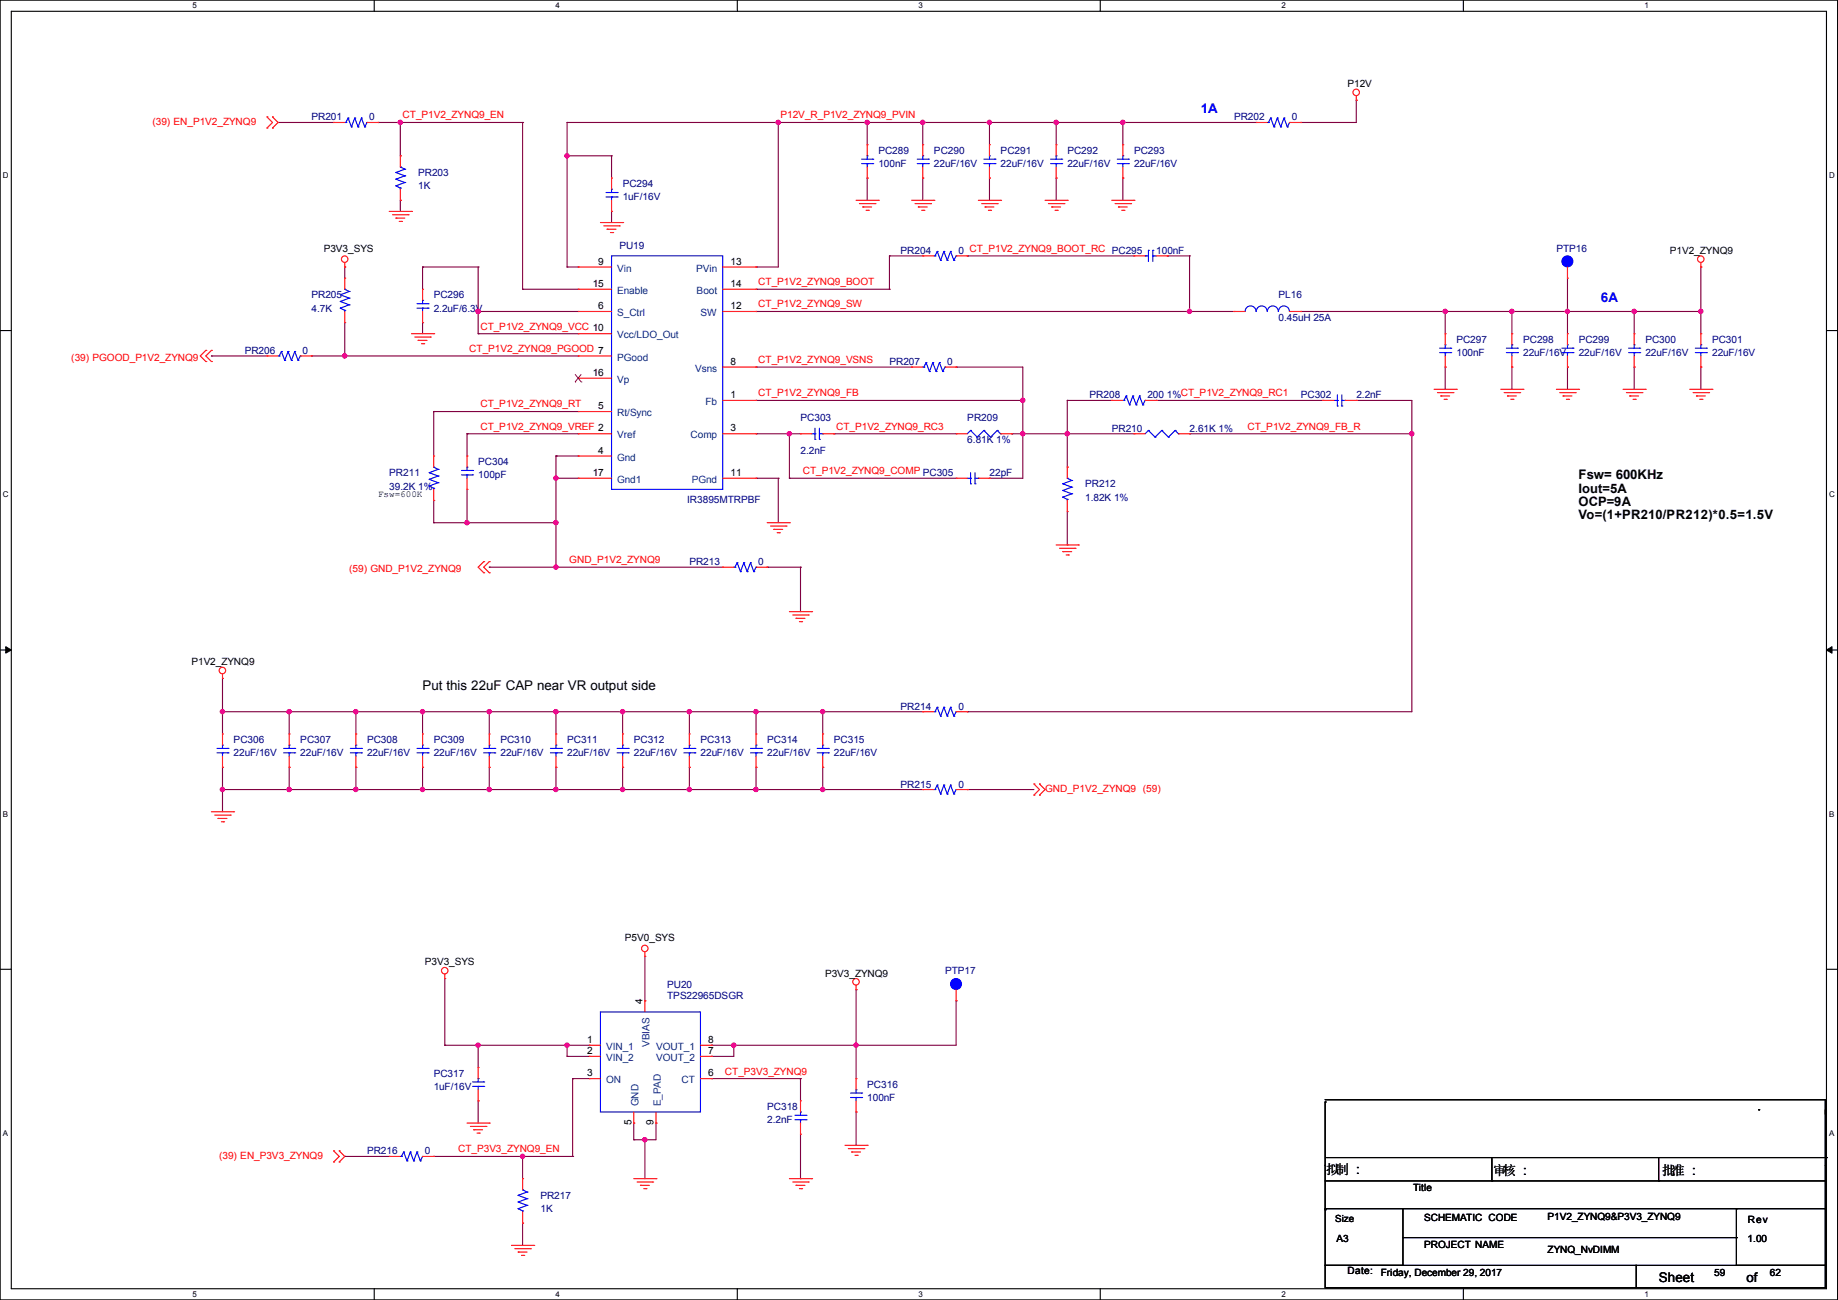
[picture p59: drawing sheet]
<svg xmlns="http://www.w3.org/2000/svg" width="420mm" height="297mm" viewBox="0 0 420 297" stroke-linecap="round" stroke-linejoin="round" font-family="sans-serif">
<defs><g id="words">
<g font-size="3" fill="#00f">
<text x="274.4" y="25.7">1A</text>
<text x="365.8" y="68.9">6A</text>
</g>
<g font-size="3">
<text x="360.7" y="109.5">Fsw= 600KHz</text>
<text x="360.7" y="112.6">Iout=5A</text>
<text x="360.7" y="115.6">OCP=9A</text>
<text x="360.7" y="118.7">Vo=(1+PR210/PR212)*0.5=1.5V</text>
<text x="96.6" y="157.7">Put this 22uF CAP near VR output side</text>
<text x="303.1" y="268.2">拟制 :::</text>
<text x="303.1" y="268.2">拟制</text>
<text x="341.2" y="268.5">审核 :::</text>
<text x="341.2" y="268.5">审核</text>
<text x="379.8" y="268.5">批准 :::</text>
<text x="379.8" y="268.5">批准</text>
<text x="379" y="292.9">Sheet</text>
<text x="399.1" y="292.8">of</text>
</g>
<g font-size="2.3">
<text x="307.9" y="19.9">P12V</text>
<text x="74" y="57.5">P3V3_SYS</text>
<text x="381.6" y="58">P1V2_ZYNQ9</text>
<text x="135.4" y="65.5">15</text>
<text x="136.7" y="60.5">9</text>
<text x="166.9" y="60.5">13</text>
<text x="166.9" y="65.5">14</text>
<text x="136.7" y="70.6">6</text>
<text x="166.9" y="70.6">12</text>
<text x="166.9" y="83.3">8</text>
<text x="135.4" y="85.9">16</text>
<text x="136.7" y="93.5">5</text>
<text x="166.9" y="90.9">1</text>
<text x="166.9" y="98.6">3</text>
<text x="136.7" y="103.6">4</text>
<text x="135.4" y="108.7">17</text>
<text x="166.9" y="108.7">11</text>
<text x="43.7" y="152">P1V2_ZYNQ9</text>
<text x="142.8" y="215">P5V0_SYS</text>
<text x="97.1" y="220.6">P3V3_SYS</text>
<text x="188.5" y="223.1">P3V3_ZYNQ9</text>
<text x="146.8" y="229.4" transform="rotate(-90 146.8 229.4)">4</text>
<text x="134.2" y="238.3">1</text>
<text x="161.8" y="238.3">8</text>
<text x="134.2" y="240.8">2</text>
<text x="134.2" y="245.9">3</text>
<text x="161.8" y="245.9">6</text>
<text x="161.8" y="240.8">7</text>
<text x="144.3" y="257.1" transform="rotate(-90 144.3 257.1)">5</text>
<text x="149.4" y="257.1" transform="rotate(-90 149.4 257.1)">9</text>
<text x="322.9" y="272.1">Title</text>
<text x="325.4" y="279">SCHEMATIC CODE</text>
<text x="353.6" y="278.7">P1V2_ZYNQ9&amp;P3V3_ZYNQ9</text>
<text x="399.4" y="279.5">Rev</text>
<text x="305.4" y="283.8">A3</text>
<text x="325.4" y="285.1">PROJECT NAME</text>
<text x="353.6" y="286.3">ZYNQ_NvDIMM</text>
<text x="399.4" y="283.8">1.00</text>
<text x="307.9" y="291.2">Date:</text>
<text x="315.5" y="291.4">Friday, December 29, 2017</text>
<text x="391.7" y="291.4">59</text>
<text x="404.4" y="291.4">62</text>
</g>
<g font-size="2.3" fill="#f00">
<text x="34.8" y="28.5">(39) EN_P1V2_ZYNQ9</text>
<text x="92" y="27.1">CT_P1V2_ZYNQ9_EN</text>
<text x="178.4" y="27.1">P12V_R_P1V2_ZYNQ9_PVIN</text>
<text x="173.3" y="65.2">CT_P1V2_ZYNQ9_BOOT</text>
<text x="173.3" y="70.2">CT_P1V2_ZYNQ9_SW</text>
<text x="109.8" y="75.3">CT_P1V2_ZYNQ9_VCC 10</text>
<text x="16.3" y="82.4">(39) PGOOD_P1V2_ZYNQ9</text>
<text x="107.2" y="80.4">CT_P1V2_ZYNQ9_PGOOD 7</text>
<text x="173.3" y="82.9">CT_P1V2_ZYNQ9_VSNS</text>
<text x="109.8" y="93.1">CT_P1V2_ZYNQ9_RT</text>
<text x="173.3" y="90.6">CT_P1V2_ZYNQ9_FB</text>
<text x="109.8" y="98.2">CT_P1V2_ZYNQ9_VREF 2</text>
<text x="191.1" y="98.2">CT_P1V2_ZYNQ9_RC3</text>
<text x="285" y="98.2">CT_P1V2_ZYNQ9_FB_R</text>
<text x="183.4" y="108.3">CT_P1V2_ZYNQ9_COMP PC305</text>
<text x="79.8" y="130.6">(59) GND_P1V2_ZYNQ9</text>
<text x="130.1" y="128.7">GND_P1V2_ZYNQ9</text>
<text x="238.8" y="180.9">GND_P1V2_ZYNQ9 (59)</text>
<text x="165.7" y="245.5">CT_P3V3_ZYNQ9</text>
<text x="104.7" y="263.3">CT_P3V3_ZYNQ9_EN</text>
<text x="50.1" y="264.8">(39) EN_P3V3_ZYNQ9</text>
</g>
<g font-size="2.3" fill="#000080">
<text x="71.2" y="27.5">PR201</text>
<text x="84.4" y="27.5">0</text>
<text x="282" y="27.5">PR202</text>
<text x="295.2" y="27.5">0</text>
<text x="200.7" y="35.1">PC289</text>
<text x="213.4" y="35.1">PC290</text>
<text x="228.7" y="35.1">PC291</text>
<text x="243.9" y="35.1">PC292</text>
<text x="259.1" y="35.1">PC293</text>
<text x="95.6" y="40.2">PR203</text>
<text x="200.7" y="38.2">100nF</text>
<text x="213.4" y="38.2">22uF/16V</text>
<text x="228.7" y="38.2">22uF/16V</text>
<text x="243.9" y="38.2">22uF/16V</text>
<text x="259.1" y="38.2">22uF/16V</text>
<text x="95.6" y="43.3">1K</text>
<text x="142.3" y="42.8">PC294</text>
<text x="142.3" y="45.8">1uF/16V</text>
<text x="141.5" y="57">PU19</text>
<text x="205.8" y="58">PR204</text>
<text x="219" y="58">0 CT_P1V2_ZYNQ9_BOOT_RC PC295</text>
<text x="264.2" y="58">100nF</text>
<text x="355.7" y="57.5">PTP16</text>
<text x="71.2" y="68.2">PR205</text>
<text x="71.2" y="71.2">4.7K</text>
<text x="99.1" y="68.2">PC296</text>
<text x="99.1" y="71.2">2.2uF/6.3V</text>
<text x="292.2" y="68.2">PL16</text>
<text x="292.2" y="73.2">0.45uH 25A</text>
<text x="55.9" y="80.9">PR206</text>
<text x="69.1" y="80.9">0</text>
<text x="203.3" y="83.4">PR207</text>
<text x="216.5" y="83.4">0</text>
<text x="332.8" y="78.3">PC297</text>
<text x="332.8" y="81.4">100nF</text>
<text x="348" y="78.3">PC298</text>
<text x="348" y="81.4">22uF/16V</text>
<text x="360.7" y="78.3">PC299</text>
<text x="360.7" y="81.4">22uF/16V</text>
<text x="376" y="78.3">PC300</text>
<text x="376" y="81.4">22uF/16V</text>
<text x="391.2" y="78.3">PC301</text>
<text x="391.2" y="81.4">22uF/16V</text>
<text x="249" y="91">PR208</text>
<text x="262.2" y="91">200 1%CT_P1V2_ZYNQ9_RC1</text>
<text x="297.2" y="91">PC302</text>
<text x="309.9" y="91">2.2nF</text>
<text x="182.9" y="96.1">PC303</text>
<text x="221" y="96.1">PR209</text>
<text x="221" y="101.2">6.81K 1%</text>
<text x="254.1" y="98.6">PR210</text>
<text x="271.8" y="98.6">2.61K 1%</text>
<text x="109.3" y="106.3">PC304</text>
<text x="182.9" y="103.7">2.2nF</text>
<text x="88.9" y="108.8">PR211</text>
<text x="88.9" y="111.8">39.2K 1%</text>
<text x="109.3" y="109.3">100pF</text>
<text x="226.1" y="108.8">22pF</text>
<text x="248" y="111.3">PR212</text>
<text x="157" y="114.9">IR3895MTRPBF</text>
<text x="248" y="114.4">1.82K 1%</text>
<text x="157.5" y="129.1">PR213</text>
<text x="173.3" y="129.1">0</text>
<text x="205.8" y="162.1">PR214</text>
<text x="219" y="162.1">0</text>
<text x="53.4" y="169.8">PC306</text>
<text x="53.4" y="172.8">22uF/16V</text>
<text x="68.6" y="169.8">PC307</text>
<text x="68.6" y="172.8">22uF/16V</text>
<text x="83.9" y="169.8">PC308</text>
<text x="83.9" y="172.8">22uF/16V</text>
<text x="99.1" y="169.8">PC309</text>
<text x="99.1" y="172.8">22uF/16V</text>
<text x="114.4" y="169.8">PC310</text>
<text x="114.4" y="172.8">22uF/16V</text>
<text x="129.6" y="169.8">PC311</text>
<text x="129.6" y="172.8">22uF/16V</text>
<text x="144.8" y="169.8">PC312</text>
<text x="144.8" y="172.8">22uF/16V</text>
<text x="160.1" y="169.8">PC313</text>
<text x="160.1" y="172.8">22uF/16V</text>
<text x="175.3" y="169.8">PC314</text>
<text x="175.3" y="172.8">22uF/16V</text>
<text x="190.6" y="169.8">PC315</text>
<text x="190.6" y="172.8">22uF/16V</text>
<text x="205.8" y="179.9">PR215</text>
<text x="219" y="179.9">0</text>
<text x="152.5" y="225.6">PU20</text>
<text x="216" y="222.6">PTP17</text>
<text x="152.5" y="228.2">TPS22965DSGR</text>
<text x="99.1" y="246">PC317</text>
<text x="99.1" y="249">1uF/16V</text>
<text x="198.2" y="248.5">PC316</text>
<text x="198.2" y="251.5">100nF</text>
<text x="175.3" y="253.6">PC318</text>
<text x="175.3" y="256.6">2.2nF</text>
<text x="83.9" y="263.7">PR216</text>
<text x="97.1" y="263.7">0</text>
<text x="123.5" y="273.9">PR217</text>
<text x="123.5" y="276.9">1K</text>
</g>
<g font-size="2.3" fill="#004080">
<text x="141" y="62.1">Vin</text>
<text x="159.1" y="62.1">PVin</text>
<text x="141" y="67.1">Enable</text>
<text x="159.2" y="67.1">Boot</text>
<text x="141" y="72.2">S_Ctrl</text>
<text x="141" y="77.3">Vcc/LDO_Out</text>
<text x="160.1" y="72.2">SW</text>
<text x="141" y="82.4">PGood</text>
<text x="141" y="87.5">Vp</text>
<text x="158.8" y="84.9">Vsns</text>
<text x="141" y="95.1">Rt/Sync</text>
<text x="161.2" y="92.5">Fb</text>
<text x="141" y="100.2">Vref</text>
<text x="157.8" y="100.2">Comp</text>
<text x="141" y="105.2">Gnd</text>
<text x="141" y="110.3">Gnd1</text>
<text x="158.1" y="110.3">PGnd</text>
<text x="138.5" y="239.9">VIN_1</text>
<text x="148.4" y="239.2" transform="rotate(-90 148.4 239.2)">VBIAS</text>
<text x="149.9" y="239.9">VOUT_1</text>
<text x="138.5" y="242.4">VIN_2</text>
<text x="149.9" y="242.4">VOUT_2</text>
<text x="138.5" y="247.5">ON</text>
<text x="155.8" y="247.5">CT</text>
<text x="145.9" y="252.8" transform="rotate(-90 145.9 252.8)">GND</text>
<text x="151" y="252.8" transform="rotate(-90 151 252.8)">E_PAD</text>
</g>
<text font-size="2.2" x="305.1" y="279.2">Size</text>
<text font-size="2.1" x="86.4" y="113.5">Fsw=600K</text>
<g font-size="1.8">
<text x="44" y="1.9">5</text>
<text x="127" y="1.9">4</text>
<text x="209.9" y="1.9">3</text>
<text x="292.9" y="1.9">2</text>
<text x="375.8" y="1.9">1</text>
<text x=".7" y="40.6">D</text>
<text x="418" y="40.6">D</text>
<text x=".7" y="113.6">C</text>
<text x="418" y="113.6">C</text>
<text x=".7" y="186.6">B</text>
<text x="418" y="186.6">B</text>
<text x=".7" y="259.5">A</text>
<text x="418" y="259.5">A</text>
<text x="44" y="296.3">5</text>
<text x="127" y="296.3">4</text>
<text x="209.9" y="296.3">3</text>
<text x="292.9" y="296.3">2</text>
<text x="375.8" y="296.3">1</text>
</g>
</g></defs>
<path d="M0 0h419.9v297h-419.9zM2.6 2.6h414.8v291.8h-414.8z" fill="none" stroke="#000" stroke-width=".25"/>
<g fill="#fff">
<path d="M44 .3h1v2h-1z"/>
<path d="M44 294.7h1v2h-1z"/>
</g>
<path d="M85.5 0v2.6M85.5 294.4v2.6" fill="none" stroke="#000" stroke-width=".25"/>
<g fill="#fff">
<path d="M127 .3h.9v2h-.9z"/>
<path d="M127 294.7h.9v2h-.9z"/>
</g>
<path d="M168.5 0v2.6M168.5 294.4v2.6" fill="none" stroke="#000" stroke-width=".25"/>
<g fill="#fff">
<path d="M209.9 .3h1v2h-1z"/>
<path d="M209.9 294.7h1v2h-1z"/>
</g>
<path d="M251.4 0v2.6M251.4 294.4v2.6" fill="none" stroke="#000" stroke-width=".25"/>
<g fill="#fff">
<path d="M292.9 .3h.9v2h-.9z"/>
<path d="M292.9 294.7h.9v2h-.9z"/>
</g>
<path d="M334.4 0v2.6M334.4 294.4v2.6" fill="none" stroke="#000" stroke-width=".25"/>
<g fill="#fff">
<path d="M375.8 .3h1v2h-1z"/>
<path d="M375.8 294.7h1v2h-1z"/>
<path d="M.7 39h1.2v2h-1.2z"/>
<path d="M418 39h1.3v2h-1.3z"/>
<path d="M.7 112h1.2v2h-1.2z"/>
<path d="M418 112h1.3v2h-1.3z"/>
</g>
<path d="M0 75.5h2.6M417.4 75.5h2.5" fill="none" stroke="#000" stroke-width=".25"/>
<g fill="#fff">
<path d="M.7 185h1.2v1.9h-1.2z"/>
<path d="M418 185h1.2v1.9h-1.2z"/>
</g>
<path d="M0 148.5h2.6M417.4 148.5h2.5" fill="none" stroke="#000" stroke-width=".25"/>
<path d="M1.3 147.7l1.3 .8-1.3 .7zM417.4 148.5l1.2-.8v1.5z" fill="#000" stroke="#000" stroke-width=".23"/>
<g fill="#fff">
<path d="M.7 257.9h1.2v2h-1.2z"/>
<path d="M418 257.9h1.2v2h-1.2z"/>
</g>
<g fill="none" stroke="#000" stroke-width=".25">
<path d="M0 221.4h2.6M417.4 221.4h2.5M302.8 251.8h.1M302.8 251.8v24.6M302.8 251.2h114.3M401.9 253.5h.1M417.1 251.2h.1M417.1 251.2v24.9M302.8 276.1h17.8v13h-17.8zM302.8 276.4h.1M302.8 269.8h114.3M303.1 264.5h114.3"/>
<path d="M320.6 276.1h76.2M340.9 269.8h.1M340.9 264.5v5.3M379 269.8h.1M379 264.5v5.3M396.8 276.1h20.3v13h-20.3zM396.8 276.1h.1M417.1 269.8h.1M417.1 266.2h.1M417.1 276.1h.1M417.4 264.5h.1M302.8 289.1h71.1v5.1h-71.1z"/>
<path d="M320.6 282.7h76.2M373.9 289.1h43.2v5.1h-43.2zM396.8 282.7h.1"/>
</g>
<g fill="none" stroke="#800040" stroke-width=".25">
<path d="M63.5 28h.1M63.5 28h12.7M86.4 28h.1M86.4 28h33M91.5 35.6h.1M91.5 28h.1M91.5 28v7.6M119.4 28h.1M119.4 28v38.1M129.6 35.6h.1M129.6 28h.1M129.6 28h157.5"/>
<path d="M129.6 28v33M129.6 35.6h10.1M139.7 35.6h.1M139.7 35.6v5.1M177.8 28h.1M177.8 28v33h-5M198.2 28h.1M198.2 28v5.1M210.9 28h.1M210.9 28v5.1M226.1 28h.1M226.1 28v5.1"/>
<path d="M241.3 28h.1M241.3 28v5.1M256.6 28h.1M256.6 28v5.1M297.2 28h.1M309.9 22.9h.1M309.9 22.9v5.1h-12.7M91.5 45.8h.1M91.5 45.8v2.5M139.7 48.3h.1M139.7 48.3v2.5M198.2 40.7h.1"/>
<path d="M198.2 40.7v5.1M203.2 58.5h.1M203.2 58.5h7.7M203.2 58.5v7.6M210.9 40.7h.1M210.9 40.7v5.1M221 58.5h.1M221 58.5h38.1M226.1 40.7h.1M226.1 40.7v5.1M241.3 40.7h.1M241.3 40.7v5.1"/>
<path d="M256.6 40.7h.1M256.6 40.7v5.1M266.7 58.5h.1M266.7 58.5h5.1M271.8 58.5h.1M271.8 58.5v12.7M78.8 61h.1M78.8 61v2.5M78.8 73.7v7.6M96.6 73.7h.1M96.6 61h.1M96.6 61v5.1"/>
<path d="M96.6 73.7v2.5M96.6 61h12.7M109.3 71.2h.1M109.3 61h.1M109.3 76.2h.1M109.3 71.2h22.8M109.3 61v15.2M109.3 76.2h22.8M119.4 66.1h.1M119.4 66.1h12.7M129.6 61h.1M129.6 61h2.5"/>
<path d="M172.8 66.1h.1M172.8 71.2h.1M172.8 61h.1M172.8 71.2h109.2M172.8 66.1h30.4M203.2 66.1h.1M271.8 71.2h.1M297.2 71.2h.1M297.2 71.2h91.5M330.2 71.2h.1M330.2 71.2v5M345.5 71.2h.1"/>
<path d="M345.5 71.2v5M358.2 71.2h.1M358.2 63.5v12.7M373.4 71.2h.1M373.4 71.2v5M388.7 61h.1M388.7 71.2h.1M388.7 61v15.2M48.3 81.3h.1M48.3 81.3h12.7M71.2 81.3h.1M71.2 81.3h60.9"/>
<path d="M78.8 81.3h.1M99.1 94h.1M99.1 94v10.2M99.1 94h33M106.7 99.1h.1M106.7 99.1h25.4M106.7 99.1v5.1M172.8 99.1h.1M172.8 91.5h.1M172.8 83.9h.1M172.8 99.1h10.1M172.8 91.5h60.9"/>
<path d="M172.8 83.9h35.5M180.4 99.1h.1M180.4 99.1v10.2M190.5 99.1h.1M190.5 99.1h28M218.5 83.9h.1M218.5 83.9h15.2v25.4h-7.6M231.2 99.1h.1M231.2 99.1h27.9M233.7 99.1h.1M233.7 91.5h.1M243.9 99.1h.1"/>
<path d="M243.9 91.5h.1M243.9 91.5v15.2M243.9 91.5h10.1M264.2 91.5h.1M264.2 91.5h38.1M271.8 99.1h.1M271.8 99.1h50.8M309.9 91.5h.1M309.9 91.5h12.7v71.1h-101.6M322.6 99.1h.1M330.2 83.9h.1M330.2 83.9v5"/>
<path d="M345.5 83.9h.1M345.5 83.9v5M358.2 83.9h.1M358.2 83.9v5M373.4 83.9h.1M373.4 83.9v5M388.7 83.9h.1M388.7 83.9v5M99.1 119.4h.1M99.1 114.3h.1M99.1 119.4h27.9M99.1 114.3v5.1"/>
<path d="M106.7 119.4h.1M106.7 111.8v7.6M127 109.3h.1M127 104.2h.1M127 119.4h.1M127 109.3h5.1M127 104.2h5.1M127 104.2v25.4M172.8 109.3h.1M172.8 109.3h5M177.8 109.3h.1M177.8 109.3v10.1"/>
<path d="M180.4 109.3h.1M180.4 109.3h38.1M226.1 109.3h.1M243.9 106.7h.1M243.9 116.9v7.6M111.8 129.6h.1M111.8 129.6h53.3M127 129.6h.1M175.3 129.6h.1M175.3 129.6h7.6M182.9 129.6h.1M182.9 129.6v10.1"/>
<path d="M243.9 124.5h.1M50.8 155v12.7M50.8 162.6h.1M50.8 175.3h.1M50.8 175.3v10.2M50.8 162.6h160.1M66.1 162.6h.1M66.1 175.3h.1M66.1 162.6v5.1M66.1 175.3v5.1M81.3 162.6h.1M81.3 175.3h.1"/>
<path d="M81.3 162.6v5.1M81.3 175.3v5.1M96.6 162.6h.1M96.6 175.3h.1M96.6 162.6v5.1M96.6 175.3v5.1M111.8 162.6h.1M111.8 175.3h.1M111.8 162.6v5.1M111.8 175.3v5.1M127 162.6h.1M127 175.3h.1"/>
<path d="M127 162.6v5.1M127 175.3v5.1M142.3 162.6h.1M142.3 175.3h.1M142.3 162.6v5.1M142.3 175.3v5.1M157.5 162.6h.1M157.5 175.3h.1M157.5 162.6v5.1M157.5 175.3v5.1M172.8 162.6h.1M172.8 175.3h.1"/>
<path d="M172.8 162.6v5.1M172.8 175.3v5.1M188 162.6h.1M188 175.3h.1M188 162.6v5.1M188 175.3v5.1M221 162.6h.1M50.8 180.4h.1M50.8 180.4h160.1M66.1 180.4h.1M81.3 180.4h.1M96.6 180.4h.1"/>
<path d="M111.8 180.4h.1M127 180.4h.1M142.3 180.4h.1M157.5 180.4h.1M172.8 180.4h.1M188 180.4h.1M221 180.4h.1M221 180.4h15.3M147.4 218.5v10.1M101.6 238.8h.1M101.6 238.8h33.1M101.6 223.6v15.2"/>
<path d="M109.3 238.8h.1M109.3 238.8v5.1M129.6 238.8h.1M129.6 238.8v2.5M147.4 228.6h.1M162.6 238.8h.1M167.7 238.8h.1M167.7 238.8v2.5h-5.1M195.6 238.8h.1M195.6 226.1h.1M195.6 226.1v20.3M218.5 228.6h.1"/>
<path d="M218.5 228.6v10.2h-55.9M109.3 251.5h.1M109.3 251.5v5.1M129.6 241.3h.1M129.6 241.3h5.1M130.9 246.4h.1M130.9 246.4h3.8M130.9 246.4v17.8M144.8 256.6h.1M144.8 256.6v3.8M149.9 256.6h.1M149.9 256.6v3.8h-5.1"/>
<path d="M162.6 246.4h.1M162.6 241.3h.1M162.6 246.4h20.3M182.9 246.4h.1M182.9 246.4v5.1M182.9 259.1v10.2M195.6 254h.1M195.6 254v7.7M78.8 264.2h.1M78.8 264.2h10.1M99.1 264.2h.1M99.1 264.2h31.8"/>
<path d="M119.4 279.4h.1M119.4 264.2h.1M119.4 264.2v5.1M119.4 279.4v5.1M130.9 264.2h.1M144.8 260.4h.1M147.4 260.4h.1M147.4 260.4v8.9M182.9 269.3h.1"/>
</g>
<g fill="#f0f" stroke="#f0f" stroke-width=".25">
<circle cx="177.8" cy="28" r=".49"/>
<circle cx="330.2" cy="71.1" r=".49"/>
<circle cx="243.9" cy="99.1" r=".49"/>
<circle cx="127" cy="119.4" r=".49"/>
<circle cx="106.7" cy="119.4" r=".49"/>
<circle cx="109.2" cy="71.1" r=".49"/>
<circle cx="78.8" cy="81.3" r=".49"/>
<circle cx="127" cy="129.6" r=".49"/>
<circle cx="241.3" cy="28" r=".49"/>
<circle cx="256.6" cy="28" r=".49"/>
<circle cx="373.4" cy="71.1" r=".49"/>
<circle cx="358.2" cy="71.1" r=".49"/>
<circle cx="180.4" cy="99.1" r=".49"/>
<circle cx="233.7" cy="91.5" r=".49"/>
<circle cx="271.8" cy="71.1" r=".49"/>
<circle cx="233.7" cy="99.1" r=".49"/>
<circle cx="129.6" cy="35.6" r=".49"/>
<circle cx="226.1" cy="28" r=".49"/>
<circle cx="210.8" cy="28" r=".49"/>
<circle cx="345.5" cy="71.1" r=".49"/>
<circle cx="388.6" cy="71.1" r=".49"/>
<circle cx="127" cy="109.2" r=".49"/>
<circle cx="198.1" cy="28" r=".49"/>
<circle cx="91.5" cy="28" r=".49"/>
<circle cx="195.6" cy="238.8" r=".49"/>
<circle cx="109.2" cy="238.8" r=".49"/>
<circle cx="129.6" cy="238.8" r=".49"/>
<circle cx="119.4" cy="264.2" r=".49"/>
<circle cx="147.3" cy="260.4" r=".49"/>
<circle cx="167.7" cy="238.8" r=".49"/>
<circle cx="66.1" cy="162.6" r=".49"/>
<circle cx="50.8" cy="162.6" r=".49"/>
<circle cx="81.3" cy="162.6" r=".49"/>
<circle cx="142.3" cy="162.6" r=".49"/>
<circle cx="127" cy="162.6" r=".49"/>
<circle cx="188" cy="162.6" r=".49"/>
<circle cx="172.7" cy="162.6" r=".49"/>
<circle cx="157.5" cy="162.6" r=".49"/>
<circle cx="111.8" cy="162.6" r=".49"/>
<circle cx="96.5" cy="162.6" r=".49"/>
<circle cx="66.1" cy="180.4" r=".49"/>
<circle cx="50.8" cy="180.4" r=".49"/>
<circle cx="81.3" cy="180.4" r=".49"/>
<circle cx="111.8" cy="180.4" r=".49"/>
<circle cx="96.5" cy="180.4" r=".49"/>
<circle cx="142.3" cy="180.4" r=".49"/>
<circle cx="127" cy="180.4" r=".49"/>
<circle cx="172.7" cy="180.4" r=".49"/>
<circle cx="157.5" cy="180.4" r=".49"/>
<circle cx="188" cy="180.4" r=".49"/>
<circle cx="322.6" cy="99.1" r=".49"/>
</g>
<g fill="none" stroke="#f00" stroke-width=".25">
<path d="M61 26.7h.1M61 29.3h.1M61 26.7l1.3 1.3-1.3 1.3M62.3 29.3h.1M62.3 26.7h.1M62.3 26.7l1.2 1.3-1.2 1.3M76.2 28h.1M76.2 28h2.6M83.9 28h2.5M86.4 28h.1M91.5 35.6h.1M91.5 35.6v2.5"/>
<path d="M198.2 33.1h.1M198.2 33.1v2.5M198.2 38.1v2.6M210.9 33.1h.1M210.9 33.1v2.5M210.9 38.1v2.6M226.1 33.1h.1M226.1 33.1v2.5M226.1 38.1v2.6M241.3 33.1h.1M241.3 33.1v2.5M241.3 38.1v2.6"/>
<path d="M256.6 33.1h.1M256.6 33.1v2.5M256.6 38.1v2.6M287.1 28h.1M287.1 28h2.5M294.7 28h2.5M297.2 28h.1M309.9 22.9h.1M309.9 21.9v1M78.8 60v1M88.9 48.3h5.1M89.7 49.1h3.6"/>
<path d="M90.5 49.8h.1M90.5 49.8h2M91.2 50.6h.5M91.5 45.8h.1M91.5 43.2v2.6M91.7 50.6h.1M93.3 49.1h.1M94 48.3h.1M137.2 50.8h5.1M138 51.6h3.5M138.7 52.4h.1M138.7 52.4h2.1"/>
<path d="M139.5 53.1h.5M139.7 48.3h.1M139.7 40.7h.1M139.7 40.7v2.5M139.7 45.8v2.5M140 53.1h.1M141.5 51.6h.1M142.3 50.8h.1M195.6 45.8h5.1M196.4 46.5h3.5M197.1 47.3h.1M197.1 47.3h2.1"/>
<path d="M197.9 48h.5M198.2 40.7h.1M198.4 48h.1M199.9 46.5h.1M200.7 45.8h.1M208.3 45.8h5.1M209.1 46.5h3.5M209.8 47.3h.1M209.8 47.3h2.1M210.6 48h.5M210.9 40.7h.1M210.9 58.5h.1"/>
<path d="M210.9 58.5h2.5M211.1 48h.1M212.6 46.5h.1M213.4 45.8h.1M218.5 58.5h2.5M221 58.5h.1M223.6 45.8h5M224.3 46.5h3.6M225.1 47.3h.1M225.1 47.3h2M225.8 48h.6M226.1 40.7h.1"/>
<path d="M226.4 48h.1M227.9 46.5h.1M228.6 45.8h.1M238.8 45.8h5.1M239.6 46.5h3.5M240.3 47.3h.1M240.3 47.3h2.1M241.1 48h.5M241.3 40.7h.1M241.6 48h.1M243.1 46.5h.1M243.9 45.8h.1"/>
<path d="M254 45.8h5.1M254.8 46.5h3.6M255.6 47.3h.1M255.6 47.3h2M256.3 48h.5M256.6 40.7h.1M256.8 48h.1M258.4 46.5h.1M259.1 45.8h.1M259.1 58.5h.1M259.1 58.5h2.6M264.2 58.5h2.5"/>
<path d="M266.7 58.5h.1M388.7 60v1M78.8 61h.1M78.8 73.7h.1M78.8 63.5h.1M78.8 63.5v2.6M78.8 71.2v2.5M94 76.2h5.1M94.8 77h3.5M95.5 77.8h.1M95.5 77.8h2.1M96.3 78.5h.5"/>
<path d="M96.6 73.7h.1M96.6 66.1h.1M96.6 66.1v2.5M96.6 71.2v2.5M96.8 78.5h.1M98.3 77h.1M99.1 76.2h.1M132.1 71.2h.1M132.1 61h.1M132.1 76.2h.1M132.1 66.1h.1M132.1 76.2h7.6"/>
<path d="M132.1 71.2h7.6M132.1 61h7.6M132.1 66.1h7.6M165.1 71.2h7.7M165.1 61h7.7M165.1 66.1h7.7M172.8 71.2h.1M172.8 61h.1M172.8 66.1h.1M282 71.2h.1M282 71.2h2.5M294.7 71.2h2.5"/>
<path d="M297.2 71.2h.1M330.2 76.2h.1M330.2 76.2v2.6M345.5 76.2h.1M345.5 76.2v2.6M358.2 76.2h.1M358.2 63.5h.1M358.2 61v2.5M358.2 76.2v2.6M373.4 76.2h.1M373.4 76.2v2.6M388.7 61h.1"/>
<path d="M388.7 76.2h.1M388.7 76.2v2.6M47 80.1h.1M47 82.6h.1M47 80.1l-1.2 1.2 1.2 1.3M48.3 80.1h.1M48.3 82.6h.1M48.3 80.1l-1.3 1.2 1.3 1.3M61 81.3h.1M61 81.3h2.5M68.6 81.3h2.6M71.2 81.3h.1"/>
<path d="M132.1 99.1h.1M132.1 94h.1M132.1 81.3h.1M132.1 86.4h.1M132.1 99.1h7.6M132.1 81.3h7.6M132.1 94h7.6M132.1 86.4h7.6M165.1 91.5h7.7M165.1 99.1h7.7M165.1 83.9h7.7M172.8 91.5h.1"/>
<path d="M172.8 99.1h.1M172.8 83.9h.1M182.9 99.1h.1M182.9 99.1h2.6M188 99.1h2.5M190.5 99.1h.1M208.3 83.9h.1M208.3 83.9h2.6M215.9 83.9h2.6M218.5 99.1h.1M218.5 83.9h.1M218.5 99.1h2.5"/>
<path d="M228.6 99.1h2.6M231.2 99.1h.1M254 91.5h.1M254 91.5h2.6M259.1 99.1h.1M259.1 99.1h2.6M261.7 91.5h2.5M264.2 91.5h.1M269.3 99.1h2.5M271.8 99.1h.1M302.3 91.5h.1M302.3 91.5h2.5"/>
<path d="M307.4 91.5h2.5M309.9 91.5h.1M327.7 88.9h5.1M328.5 89.7h3.5M329.2 90.5h.1M329.2 90.5h2.1M330 91.2h.5M330.2 83.9h.1M330.2 81.3v2.6M330.5 91.2h.1M332 89.7h.1M332.8 88.9h.1"/>
<path d="M342.9 88.9h5.1M343.7 89.7h3.6M344.5 90.5h.1M344.5 90.5h2M345.2 91.2h.5M345.5 83.9h.1M345.5 81.3v2.6M345.7 91.2h.1M347.3 89.7h.1M348 88.9h.1M355.6 88.9h5.1M356.4 89.7h3.6"/>
<path d="M357.2 90.5h.1M357.2 90.5h2M357.9 91.2h.5M358.2 83.9h.1M358.2 81.3v2.6M358.4 91.2h.1M360 89.7h.1M360.7 88.9h.1M370.9 88.9h5.1M371.6 89.7h3.6M372.4 90.5h.1M372.4 90.5h2"/>
<path d="M373.2 91.2h.5M373.4 83.9h.1M373.4 81.3v2.6M373.7 91.2h.1M375.2 89.7h.1M376 88.9h.1M386.1 88.9h5.1M386.9 89.7h3.5M387.6 90.5h.1M387.6 90.5h2.1M388.4 91.2h.5M388.7 83.9h.1"/>
<path d="M388.7 81.3v2.6M388.9 91.2h.1M390.4 89.7h.1M391.2 88.9h.1M99.1 114.3h.1M99.1 104.2h.1M99.1 104.2v2.5M99.1 111.8v2.5M106.7 111.8h.1M106.7 104.2h.1M106.7 104.2v2.5M106.7 109.3v2.5"/>
<path d="M132.1 104.2h.1M132.1 109.3h.1M132.1 109.3h7.6M132.1 104.2h7.6M165.1 109.3h7.7M172.8 109.3h.1M175.3 119.4h5.1M180.4 119.4h.1M218.5 109.3h.1M218.5 109.3h2.5M223.6 109.3h2.5M226.1 109.3h.1"/>
<path d="M243.9 116.9h.1M243.9 106.7h.1M243.9 106.7v2.6M243.9 114.3v2.6M110.5 128.3h.1M110.5 130.9h.1M110.5 128.3l-1.2 1.3 1.2 1.3M111.8 128.3h.1M111.8 130.9h.1M111.8 128.3l-1.3 1.3 1.3 1.3M165.1 129.6h.1M165.1 129.6h2.6"/>
<path d="M172.8 129.6h2.5M175.3 129.6h.1M176.1 120.2h3.5M176.8 120.9h.1M176.8 120.9h2.1M177.6 121.7h.5M178.1 121.7h.1M179.6 120.2h.1M180.4 139.7h5.1M185.5 139.7h.1M241.3 124.5h5.1M242.1 125.3h3.6"/>
<path d="M242.9 126h.1M242.9 126h2M243.6 126.8h.5M244.1 126.8h.1M245.7 125.3h.1M246.4 124.5h.1M50.8 155h.1M50.8 154v1M181.1 140.5h3.6M181.9 141.3h.1M181.9 141.3h2M182.7 142h.5"/>
<path d="M183.2 142h.1M184.7 140.5h.1M50.8 175.3h.1M50.8 167.7h.1M50.8 167.7v2.5M50.8 172.8v2.5M66.1 175.3h.1M66.1 167.7h.1M66.1 167.7v2.5M66.1 172.8v2.5M81.3 175.3h.1M81.3 167.7h.1"/>
<path d="M81.3 167.7v2.5M81.3 172.8v2.5M96.6 175.3h.1M96.6 167.7h.1M96.6 167.7v2.5M96.6 172.8v2.5M111.8 175.3h.1M111.8 167.7h.1M111.8 167.7v2.5M111.8 172.8v2.5M127 175.3h.1M127 167.7h.1"/>
<path d="M127 167.7v2.5M127 172.8v2.5M142.3 175.3h.1M142.3 167.7h.1M142.3 167.7v2.5M142.3 172.8v2.5M157.5 175.3h.1M157.5 167.7h.1M157.5 167.7v2.5M157.5 172.8v2.5M172.8 175.3h.1M172.8 167.7h.1"/>
<path d="M172.8 167.7v2.5M172.8 172.8v2.5M188 175.3h.1M188 167.7h.1M188 167.7v2.5M188 172.8v2.5M210.9 162.6h.1M210.9 162.6h2.5M218.5 162.6h2.5M221 162.6h.1M236.3 179.1h.1M236.3 179.1l1.2 1.3-1.2 1.3"/>
<path d="M237.5 179.1h.1M237.5 179.1l1.3 1.3-1.3 1.3M48.3 185.5h5.1M49.1 186.2h3.5M49.8 187h.1M49.8 187h2.1M50.6 187.7h.5M51.1 187.7h.1M52.6 186.2h.1M53.4 185.5h.1M210.9 180.4h.1M210.9 180.4h2.5"/>
<path d="M218.5 180.4h2.5M221 180.4h.1M236.3 181.7h.1M237.5 181.7h.1M147.4 218.5h.1M147.4 217.5v1M101.6 223.6h.1M101.6 222.5v1.1M134.7 238.8h.1M134.7 238.8h2.5M147.4 228.6h.1M147.4 228.6v2.6"/>
<path d="M160.1 238.8h2.5M162.6 238.8h.1M195.6 226.1h.1M195.6 225.1v1M218.5 228.6h.1M218.5 226.1v2.5M106.7 256.6h5.1M107.5 257.3h3.5M108.2 258.1h.1M108.2 258.1h2.1M109 258.9h.5M109.3 251.5h.1"/>
<path d="M109.3 243.9h.1M109.3 243.9v2.5M109.3 249v2.5M109.5 258.9h.1M111 257.3h.1M111.8 256.6h.1M134.7 241.3h.1M134.7 246.4h.1M134.7 241.3h2.5M134.7 246.4h2.5M144.8 256.6h.1M144.8 254v2.6"/>
<path d="M149.9 256.6h.1M149.9 254v2.6M160.1 241.3h2.5M160.1 246.4h2.5M162.6 246.4h.1M162.6 241.3h.1M182.9 259.1h.1M182.9 251.5h.1M182.9 251.5v2.5M182.9 256.6v2.5M195.6 254h.1M195.6 246.4h.1"/>
<path d="M195.6 246.4v2.6M195.6 251.5v2.5M76.2 262.9h.1M76.2 265.5h.1M76.2 262.9l1.3 1.3-1.3 1.3M77.5 265.5h.1M77.5 262.9h.1M77.5 262.9l1.3 1.3-1.3 1.3M88.9 264.2h.1M88.9 264.2h2.6M96.6 264.2h2.5M99.1 264.2h.1"/>
<path d="M119.4 279.4h.1M119.4 269.3h.1M119.4 269.3v2.5M119.4 276.9v2.5M144.8 269.3h5.1M145.6 270h3.5M146.3 270.8h.1M146.3 270.8h2.1M147.1 271.6h.5M147.6 271.6h.1M149.1 270h.1M149.9 269.3h.1"/>
<path d="M180.4 269.3h5.1M181.1 270h3.6M181.9 270.8h.1M181.9 270.8h2M182.7 271.6h.5M183.2 271.6h.1M184.7 270h.1M185.5 269.3h.1M193.1 261.7h5.1M193.8 262.4h3.6M194.6 263.2h.1M194.6 263.2h2"/>
<path d="M195.4 263.9h.5M195.9 263.9h.1M197.4 262.4h.1M198.2 261.7h.1M116.9 284.5h5.1M117.6 285.3h3.6M118.4 286h.1M118.4 286h2M119.2 286.8h.5M119.7 286.8h.1M121.2 285.3h.1M122 284.5h.1"/>
<circle cx="309.9" cy="21.1" r=".74"/>
<circle cx="78.8" cy="59.2" r=".74"/>
<circle cx="388.6" cy="59.2" r=".74"/>
<circle cx="50.8" cy="153.2" r=".74"/>
<circle cx="147.3" cy="216.7" r=".74"/>
<circle cx="101.6" cy="221.8" r=".74"/>
<circle cx="195.6" cy="224.3" r=".74"/>
</g>
<g fill="none" stroke="#00f" stroke-width=".25">
<path d="M78.8 28h.2M79 28h.1M79.5 27h.1M79.5 27l-.5 1M79.5 27l.8 2M80.3 29h.1M81.1 27h.1M81.1 27l-.8 2M81.1 27l.7 2M81.8 29h.1M82.6 27h.1M82.6 27l-.8 2"/>
<path d="M82.6 27l.8 2M83.4 29h.1M83.9 28h.1M83.9 28l-.5 1M90.5 39.4h.1M90.5 39.4l2 .8M91.5 38.1h.1M91.5 38.1l1 .6M92.5 38.7h.1M92.5 38.7l-2 .7M196.9 37.4h2.5M196.9 36.4h2.5"/>
<path d="M198.2 35.6h.1M198.2 37.4h.1M198.2 35.6v.8M198.2 37.4v.7M199.4 37.4h.1M199.4 36.4h.1M209.6 37.4h2.5M209.6 36.4h2.5M210.9 35.6h.1M210.9 37.4h.1M210.9 35.6v.8M210.9 37.4v.7"/>
<path d="M212.1 37.4h.1M212.1 36.4h.1M224.8 37.4h2.6M224.8 36.4h2.6M226.1 35.6h.1M226.1 37.4h.1M226.1 35.6v.8M226.1 37.4v.7M227.4 37.4h.1M227.4 36.4h.1M240.1 37.4h2.5M240.1 36.4h2.5"/>
<path d="M241.3 35.6h.1M241.3 37.4h.1M241.3 35.6v.8M241.3 37.4v.7M242.6 37.4h.1M242.6 36.4h.1M255.3 37.4h2.6M255.3 36.4h2.6M256.6 35.6h.1M256.6 37.4h.1M256.6 35.6v.8M256.6 37.4v.7"/>
<path d="M257.9 37.4h.1M257.9 36.4h.1M289.6 28h.3M289.9 28h.1M290.4 27h.1M290.4 27l-.5 1M290.4 27l.7 2M291.1 29h.1M291.9 27h.1M291.9 27l-.8 2M291.9 27l.8 2M292.7 29h.1"/>
<path d="M293.4 27h.1M293.4 27l-.7 2M293.4 27l.8 2M294.2 29h.1M294.7 28h.1M294.7 28l-.5 1M90.5 42.5h.1M90.5 40.9h.1M90.5 42.5l1 .5M90.5 40.9l2 .8M91.5 43h.1M91.5 43v.2"/>
<path d="M92.5 41.7h.1M92.5 40.2h.1M92.5 41.7l-2 .8M92.5 40.2l-2 .7M138.5 45h2.5M138.5 44h2.5M139.7 58.5h25.4v53.3h-25.4zM139.7 43.2h.1M139.7 45h.1M139.7 43.2v.8M139.7 45v.8M141 45h.1"/>
<path d="M141 44h.1M213.4 58.5h.3M213.7 58.5h.1M214.2 57.4h.1M214.2 57.4l-.5 1.1M214.2 57.4l.7 2.1M214.9 59.5h.1M215.7 57.4h.1M215.7 57.4l-.8 2.1M215.7 57.4l.8 2.1M216.5 59.5h.1M217.2 57.4h.1"/>
<path d="M217.2 57.4l-.7 2.1M217.2 57.4l.8 2.1M218 59.5h.1M218.5 58.5h.1M218.5 58.5l-.5 1M261.7 58.5h.1M261.7 58.5h.7M262.4 57.2h.1M262.4 57.2v2.5M263.4 57.2h.1M263.4 58.5h.1M263.4 57.2v2.5"/>
<path d="M263.4 58.5h.8M77.8 70.4h.1M77.8 68.9h.1M77.8 67.4h.1M77.8 70.4l1 .5M77.8 68.9l2 .7M77.8 67.4l2 .7M78.8 66.1h.1M78.8 70.9h.1M78.8 66.1l1 .5M78.8 70.9v.3M79.8 69.6h.1"/>
<path d="M79.8 68.1h.1M79.8 66.6h.1M79.8 69.6l-2 .8M79.8 68.1l-2 .8M79.8 66.6l-2 .8M95.3 70.4h2.5M95.3 69.4h2.5M96.6 68.6h.1M96.6 70.4h.1M96.6 68.6v.8M96.6 70.4v.8M97.8 70.4h.1"/>
<path d="M97.8 69.4h.1M284.5 71.2a1.25 1.25 0 0 1 1.3-1.3 1.25 1.25 0 0 1 1.2 1.3M287.1 71.2a1.25 1.25 0 0 1 1.2-1.3 1.25 1.25 0 0 1 1.3 1.3 1.27 1.27 0 0 1 1.2-1.3 1.27 1.27 0 0 1 1.3 1.3M292.1 71.2a1.25 1.25 0 0 1 1.3-1.3 1.25 1.25 0 0 1 1.2 1.3M329 79.5h2.5M330.2 78.8h.1M330.2 78.8v.7M331.5 79.5h.1M344.2 79.5h2.6M345.5 78.8h.1M345.5 78.8v.7M346.8 79.5h.1"/>
<path d="M356.9 79.5h2.6M358.2 78.8h.1M358.2 78.8v.7M359.5 79.5h.1M372.2 79.5h2.5M373.4 78.8h.1M373.4 78.8v.7M374.7 79.5h.1M387.4 79.5h2.5M388.7 78.8h.1M388.7 78.8v.7M389.9 79.5h.1"/>
<path d="M63.5 81.3h.3M63.8 81.3h.1M64.3 80.3h.1M64.3 80.3l-.5 1M64.3 80.3l.8 2M65.1 82.3h.1M65.8 80.3h.1M65.8 80.3l-.7 2M65.8 80.3l.8 2M66.6 82.3h.1M67.4 80.3h.1M67.4 80.3l-.8 2"/>
<path d="M67.4 80.3l.7 2M68.1 82.3h.1M68.6 81.3h.1M68.6 81.3l-.5 1M185.5 99.1h.7M186.2 99.1h.1M186.2 97.8v2.6M187.2 97.8v2.6M187.2 99.1h.8M188 99.1h.1M210.9 83.9h.2M211.1 83.9h.1"/>
<path d="M211.6 82.8h.1M211.6 82.8l-.5 1.1M211.6 82.8l.8 2.1M212.4 84.9h.1M213.1 82.8h.1M213.1 82.8l-.7 2.1M213.1 82.8l.8 2.1M213.9 84.9h.1M214.7 82.8h.1M214.7 82.8l-.8 2.1M214.7 82.8l.7 2.1M215.4 84.9h.1"/>
<path d="M215.9 83.9h.1M215.9 83.9l-.5 1M221.8 98.3h.1M221.8 98.3l-.8 .8M221.8 98.3l1.5 1.6M223.3 99.9h.1M224.8 98.3h.1M224.8 98.3l-1.5 1.6M224.8 98.3l1.6 1.6M226.4 99.9h.1M227.9 98.3h.1M227.9 98.3l-1.5 1.6"/>
<path d="M227.9 98.3l.7 .8M228.6 99.1h.1M256.6 91.5h.2M256.8 91.5h.1M257.3 90.5h.1M257.3 90.5l-.5 1M257.3 90.5l.8 2M258.1 92.5h.1M258.9 90.5h.1M258.9 90.5l-.8 2M258.9 90.5l.7 2M259.6 92.5h.1"/>
<path d="M260.4 90.5h.1M260.4 90.5l-.8 2M260.4 90.5l.8 2M261.2 92.5h.1M261.7 91.5h.1M261.7 91.5l-.5 1M262.4 98.3h.1M262.4 98.3l-.7 .8M262.4 98.3l1.5 1.6M263.9 99.9h.1M265.5 98.3h.1M265.5 98.3l-1.6 1.6"/>
<path d="M265.5 98.3l1.5 1.6M267 99.9h.1M268.5 98.3h.1M268.5 98.3l-1.5 1.6M268.5 98.3l.8 .8M269.3 99.1h.1M304.8 91.5h.8M305.6 92.8h.1M305.6 91.5h.1M305.6 90.2v2.6M306.6 92.8h.1M306.6 91.5h.8"/>
<path d="M306.6 90.2v2.6M307.4 91.5h.1M329 80.6h2.5M330.2 80.6h.1M330.2 80.6v.7M331.5 80.6h.1M344.2 80.6h2.6M345.5 80.6h.1M345.5 80.6v.7M346.8 80.6h.1M356.9 80.6h2.6M358.2 80.6h.1"/>
<path d="M358.2 80.6v.7M359.5 80.6h.1M372.2 80.6h2.5M373.4 80.6h.1M373.4 80.6v.7M374.7 80.6h.1M387.4 80.6h2.5M388.7 80.6h.1M388.7 80.6v.7M389.9 80.6h.1M98.1 111h.1M98.1 109.5h.1"/>
<path d="M98.1 108h.1M98.1 111l1 .5M98.1 109.5l2 .8M98.1 108l2 .8M99.1 106.7h.1M99.1 111.5h.1M99.1 106.7l1 .5M99.1 111.5v.3M100.1 110.3h.1M100.1 108.8h.1M100.1 107.2h.1M100.1 110.3l-2 .7"/>
<path d="M100.1 108.8l-2 .7M100.1 107.2l-2 .8M105.5 108.5h2.5M105.5 107.5h2.5M106.7 106.7h.1M106.7 108.5h.1M106.7 106.7v.8M106.7 108.5v.8M108 108.5h.1M108 107.5h.1M186.2 100.4h.1M187.2 100.4h.1"/>
<path d="M221 109.3h.8M221.8 110.5h.1M221.8 109.3h.1M221.8 108v2.5M222.8 110.5h.1M222.8 108v2.5M222.8 109.3h.8M223.6 109.3h.1M242.9 113.6h.1M242.9 112.1h.1M242.9 110.5h.1M242.9 113.6l1 .5"/>
<path d="M242.9 112.1l2 .7M242.9 110.5l2 .8M243.9 109.3h.1M243.9 114.1h.1M243.9 109.3l1 .5M243.9 114.1v.2M244.9 112.8h.1M244.9 111.3h.1M244.9 109.8h.1M244.9 112.8l-2 .8M244.9 111.3l-2 .8M244.9 109.8l-2 .7"/>
<path d="M167.7 129.6h.2M167.9 129.6h.1M168.4 128.6h.1M168.4 128.6l-.5 1M168.4 128.6l.8 2M169.2 130.6h.1M170 128.6h.1M170 128.6l-.8 2M170 128.6l.7 2M170.7 130.6h.1M171.5 128.6h.1M171.5 128.6l-.8 2"/>
<path d="M171.5 128.6l.8 2M172.3 130.6h.1M172.8 129.6h.1M172.8 129.6l-.5 1M49.6 172h2.5M49.6 171h2.5M50.8 170.2h.1M50.8 172h.1M50.8 170.2v.8M50.8 172v.8M52.1 172h.1M52.1 171h.1"/>
<path d="M64.8 172h2.6M64.8 171h2.6M66.1 170.2h.1M66.1 172h.1M66.1 170.2v.8M66.1 172v.8M67.4 172h.1M67.4 171h.1M80.1 172h2.5M80.1 171h2.5M81.3 170.2h.1M81.3 172h.1"/>
<path d="M81.3 170.2v.8M81.3 172v.8M82.6 172h.1M82.6 171h.1M95.3 172h2.5M95.3 171h2.5M96.6 170.2h.1M96.6 172h.1M96.6 170.2v.8M96.6 172v.8M97.8 172h.1M97.8 171h.1"/>
<path d="M110.5 172h2.6M110.5 171h2.6M111.8 170.2h.1M111.8 172h.1M111.8 170.2v.8M111.8 172v.8M113.1 172h.1M113.1 171h.1M125.8 172h2.5M125.8 171h2.5M127 170.2h.1M127 172h.1"/>
<path d="M127 170.2v.8M127 172v.8M128.3 172h.1M128.3 171h.1M141 172h2.6M141 171h2.6M142.3 170.2h.1M142.3 172h.1M142.3 170.2v.8M142.3 172v.8M143.6 172h.1M143.6 171h.1"/>
<path d="M156.3 172h2.5M156.3 171h2.5M157.5 170.2h.1M157.5 172h.1M157.5 170.2v.8M157.5 172v.8M158.8 172h.1M158.8 171h.1M171.5 172h2.5M171.5 171h2.5M172.8 170.2h.1M172.8 172h.1"/>
<path d="M172.8 170.2v.8M172.8 172v.8M174 172h.1M174 171h.1M186.7 172h2.6M186.7 171h2.6M188 170.2h.1M188 172h.1M188 170.2v.8M188 172v.8M189.3 172h.1M189.3 171h.1"/>
<path d="M213.4 162.6h.3M213.7 162.6h.1M214.2 179.4h.1M214.2 161.6h.1M214.2 179.4l-.5 1M214.2 179.4l.7 2M214.2 161.6l-.5 1M214.2 161.6l.7 2M214.9 163.6h.1M215.7 179.4h.1M215.7 161.6h.1M215.7 179.4l-.8 2"/>
<path d="M215.7 179.4l.8 2M215.7 161.6l-.8 2M215.7 161.6l.8 2M216.5 163.6h.1M217.2 179.4h.1M217.2 161.6h.1M217.2 179.4l-.7 2M217.2 179.4l.8 2M217.2 161.6l-.7 2M217.2 161.6l.8 2M218 163.6h.1M218.5 162.6h.1"/>
<path d="M218.5 162.6l-.5 1M213.4 180.4h.3M213.7 180.4h.1M214.9 181.4h.1M216.5 181.4h.1M218 181.4h.1M218.5 180.4h.1M218.5 180.4l-.5 1M137.2 231.2h22.9v22.8h-22.9zM108 248.2h2.5M108 247.2h2.5M109.3 246.4h.1"/>
<path d="M109.3 248.2h.1M109.3 246.4v.8M109.3 248.2v.8M110.5 248.2h.1M110.5 247.2h.1M181.7 255.8h2.5M181.7 254.8h2.5M182.9 254h.1M182.9 255.8h.1M182.9 254v.8M182.9 255.8v.8M184.2 255.8h.1"/>
<path d="M184.2 254.8h.1M194.4 250.7h2.5M194.4 249.7h2.5M195.6 249h.1M195.6 250.7h.1M195.6 249v.7M195.6 250.7v.8M196.9 250.7h.1M196.9 249.7h.1M91.5 264.2h.2M91.7 264.2h.1M92.2 263.2h.1"/>
<path d="M92.2 263.2l-.5 1M92.2 263.2l.8 2M93 265.2h.1M93.8 263.2h.1M93.8 263.2l-.8 2M93.8 263.2l.7 2M94.5 265.2h.1M95.3 263.2h.1M95.3 263.2l-.8 2M95.3 263.2l.8 2M96.1 265.2h.1M96.6 264.2h.1"/>
<path d="M96.6 264.2l-.5 1M118.4 276.1h.1M118.4 274.6h.1M118.4 273.1h.1M118.4 276.1l1 .5M118.4 274.6l2 .8M118.4 273.1l2 .8M119.4 271.8h.1M119.4 276.6h.1M119.4 271.8l1 .5M119.4 276.6v.3M120.4 275.4h.1"/>
<path d="M120.4 273.9h.1M120.4 272.3h.1M120.4 275.4l-2 .7M120.4 273.9l-2 .7M120.4 272.3l-2 .8"/>
</g>
<g fill="#00f" stroke="#00f" stroke-width=".25">
<circle cx="218.5" cy="224.8" r="1.25"/>
<circle cx="358.2" cy="59.7" r="1.25"/>
</g>
<path d="M131.4 87.3h.1M131.4 85.5l1.4 1.8M132.8 87.3h.1M132.8 85.5l-1.4 1.8" fill="none" stroke="#804000" stroke-width=".23"/>
<use href="#words"/>
</svg>
